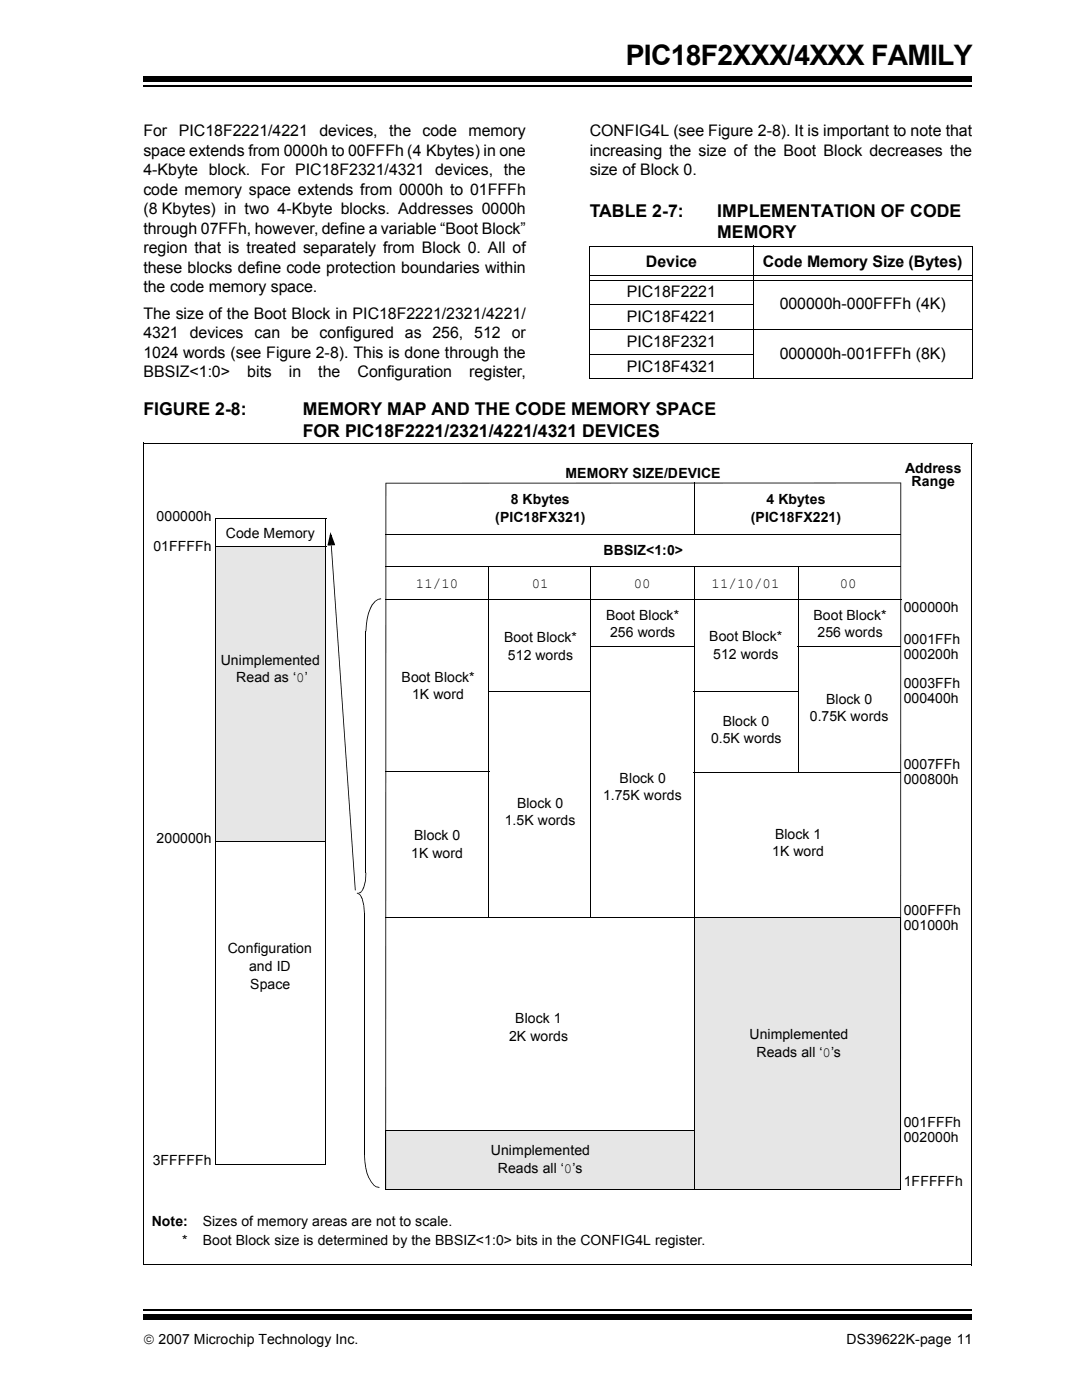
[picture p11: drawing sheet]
<svg xmlns="http://www.w3.org/2000/svg" width="216mm" height="279mm" viewBox="0 0 216 279" stroke-linecap="round" stroke-linejoin="round" font-family="sans-serif">
<defs><g id="words">
<text font-size="5.6" x="124.7" y="13">PIC18F2XXX/4XXX FAMILY</text>
<g font-size="3.5">
<text x="117.5" y="43.3">TABLE 2-7:</text>
<text x="142.9" y="47.5">MEMORY</text>
<text x="142.9" y="43.3">IMPLEMENTATION OF CODE</text>
<text x="28.6" y="82.8">FIGURE 2-8:</text>
<text x="60.3" y="82.8">MEMORY MAP AND THE CODE MEMORY SPACE</text>
<text x="60.3" y="87">FOR PIC18F2221/2321/4221/4321 DEVICES</text>
</g>
<g font-size="3.2">
<text x="28.6" y="27.2">For</text>
<text x="35.6" y="27.2">PIC18F2221/4221</text>
<text x="63.6" y="27.2">devices,</text>
<text x="77.5" y="27.2">the</text>
<text x="84.2" y="27.2">code</text>
<text x="93.3" y="27.2">memory</text>
<text x="117.5" y="27.2">CONFIG4L (see Figure 2-8). It is important to note that</text>
<text x="28.6" y="31.1">space extends from 0000h to 00FFFh (4 Kbytes) in one</text>
<text x="28.6" y="34.9">4-Kbyte block. For PIC18F2321/4321 devices, the</text>
<text x="117.5" y="31.1">increasing the size of the Boot Block decreases the</text>
<text x="117.5" y="34.9">size of Block 0.</text>
<text x="28.6" y="38.8">code memory space extends from 0000h to 01FFFh</text>
<text x="28.6" y="42.7">(8 Kbytes) in two 4-Kbyte blocks. Addresses 0000h</text>
<text x="28.6" y="46.6">through 07FFh, however, define a variable ìBoot Blockî</text>
<text x="28.6" y="50.5">region that is treated separately from Block 0. All of</text>
<text x="128.7" y="53.3">Device</text>
<text x="152" y="53.3">Code Memory Size (Bytes)</text>
<text x="28.6" y="54.4">these blocks define code protection boundaries within</text>
<text x="28.6" y="58.2">the code memory space.</text>
<text x="124.8" y="59.3">PIC18F2221</text>
<text x="28.6" y="63.5">The size of the Boot Block in PIC18F2221/2321/4221/</text>
<text x="124.8" y="64.2">PIC18F4221</text>
<text x="155.3" y="61.6">000000h-000FFFh (4K)</text>
<text x="28.6" y="67.4">4321 devices can be configured as 256, 512 or</text>
<text x="28.6" y="71.3">1024 words (see Figure 2-8). This is done through the</text>
<text x="124.8" y="69.2">PIC18F2321</text>
<text x="155.3" y="71.6">000000h-001FFFh (8K)</text>
<text x="28.6" y="75.1">BBSIZ&lt;1:0&gt;</text>
<text x="49.3" y="75.1">bits</text>
<text x="57.5" y="75.1">in</text>
<text x="63.4" y="75.1">the</text>
<text x="71.2" y="75.1">Configuration</text>
<text x="93.5" y="75.1">register,</text>
<text x="124.8" y="74.1">PIC18F4321</text>
</g>
<g font-size="2.8">
<text x="112.6" y="95.2">MEMORY SIZE/DEVICE</text>
<text x="180.3" y="94.3">Address</text>
<text x="101.8" y="100.5">8 Kbytes</text>
<text x="152.7" y="100.5">4 Kbytes</text>
<text x="181.6" y="96.9">Range</text>
<text x="31.2" y="103.8">000000h</text>
<text x="45" y="107.1">Code Memory</text>
<text x="98.6" y="104.1">(PIC18FX321)</text>
<text x="149.6" y="104.1">(PIC18FX221)</text>
<text x="30.6" y="109.8">01FFFFh</text>
<text x="120.2" y="110.6">BBSIZ&lt;1:0&gt;</text>
<text x="82.8" y="117.2">11/10</text>
<text x="105.9" y="117.2">01</text>
<text x="126.2" y="117.2">00</text>
<text x="141.8" y="117.2">11/10/01</text>
<text x="167.3" y="117.2">00</text>
<text x="120.7" y="123.5">Boot Block*</text>
<text x="162.1" y="123.5">Boot Block*</text>
<text x="180" y="122">000000h</text>
<text x="100.4" y="127.9">Boot Block*</text>
<text x="101.2" y="131.5">512 words</text>
<text x="121.5" y="127">256 words</text>
<text x="141.3" y="127.8">Boot Block*</text>
<text x="142.1" y="131.4">512 words</text>
<text x="162.9" y="127">256 words</text>
<text x="180" y="128.4">0001FFh</text>
<text x="180" y="131.3">000200h</text>
<text x="44" y="132.5">Unimplemented</text>
<text x="47.1" y="136">Read as ë0í</text>
<text x="80" y="135.9">Boot Block*</text>
<text x="180" y="137.1">0003FFh</text>
<text x="82.1" y="139.4">1K word</text>
<text x="161.3" y="143.8">0.75K words</text>
<text x="164.6" y="140.3">Block 0</text>
<text x="180" y="140.1">000400h</text>
<text x="141.6" y="148.2">0.5K words</text>
<text x="144" y="144.6">Block 0</text>
<text x="180" y="153.2">0007FFh</text>
<text x="103" y="161">Block 0</text>
<text x="120.1" y="159.6">1.75K words</text>
<text x="123.4" y="156">Block 0</text>
<text x="180" y="156.2">000800h</text>
<text x="31.2" y="167.9">200000h</text>
<text x="82.5" y="167.5">Block 0</text>
<text x="100.5" y="164.4">1.5K words</text>
<text x="154.4" y="167.1">Block 1</text>
<text x="81.9" y="171">1K word</text>
<text x="153.8" y="170.6">1K word</text>
<text x="180" y="182.4">000FFFh</text>
<text x="180" y="185.4">001000h</text>
<text x="45.4" y="190">Configuration</text>
<text x="49.6" y="193.5">and ID</text>
<text x="49.9" y="197.1">Space</text>
<text x="102.7" y="203.9">Block 1</text>
<text x="101.4" y="207.4">2K words</text>
<text x="149.3" y="207.1">Unimplemented</text>
<text x="150.7" y="210.7">Reads all ë0ís</text>
<text x="180" y="224.6">001FFFh</text>
<text x="180" y="227.7">002000h</text>
<text x="30.4" y="232.3">3FFFFFh</text>
<text x="97.8" y="230.2">Unimplemented</text>
<text x="99.2" y="233.8">Reads all ë0ís</text>
<text x="180" y="236.3">1FFFFFh</text>
<text x="30.2" y="244.3">Note:</text>
<text x="40.4" y="244.3">Sizes of memory areas are not to scale.</text>
<text x="36.3" y="248.2">*</text>
<text x="40.4" y="248.2">Boot Block size is determined by the BBSIZ&lt;1:0&gt; bits in the CONFIG4L register.</text>
<text x="28.6" y="267.8">© 2007 Microchip Technology Inc.</text>
<text x="168.7" y="267.8">DS39622K-page 11</text>
</g>
</g></defs>
<path d="M28.6 261h165.1" fill="none" stroke="#000" stroke-width=".34"/>
<path d="M28.6 262h165.1v1.1h-165.1z" fill="#000"/>
<path d="M28.6 14.8h165.1v5.5h-165.1z" fill="#fff"/>
<path d="M28.6 17.1h165.1" fill="none" stroke="#000" stroke-width=".34"/>
<path d="M28.6 15.2h165.1v1.1h-165.1z" fill="#000"/>
<path d="M117.4 49.1h76.4M117.5 49.1v26.3M117.6 54.9h76M117.6 55.8h76M150 48.9v26.7M193.7 49.1v26.3M117.4 60.7h32.7M117.4 65.6h76.4M117.4 70.6h32.7M117.4 75.5h76.4" fill="none" stroke="#000" stroke-width=".2"/>
<path d="M43 109h21.9v58.7h-21.9z" fill="#e6e6e6"/>
<path d="M43 109h22M43 103.3h22M43 103.3v128.8M64.9 103.3v128.9M72.9 125.9v48M42.9 167.7h22M72.6 182.1v48M42.9 232.1h22" fill="none" stroke="#000" stroke-width=".2"/>
<g fill="#000">
<path d="M43.1 108.9l.1 .2zM65.8 106l1 2.7-.4-.2-.7-1.8 .3-.1-.4 2-.3-.1 .7-.1v.3h-.8zM66 108.4l.5-.1v.4h-.5zM74.7 119.8l.6-.4 .1 .1-.6 .4zM75.3 119.4l.6-.1v.1l-.5 .1zM74.7 119.8l.1 .1-.5 .6a8.8 8.8 0 0 0-1.2 4.1l-.1 1.3h-.2a9.6 9.6 0 0 1 1.4-5.5zM65.9 108.7h.2l4.8 68.8h-.2zM71.1 177.9l.3 .2a1.45 1.45 0 0 1 .9 1.1h-.2l-.5-.8-.5-.3zM71.4 177.9l.3-.1 .1 .2-.3 .1zM71.7 177.9l.3-.3 .1 .2-.3 .2zM72.1 179.2h.2l.3 1.3h-.2zM72.8 173.9h.2a5.9 5.9 0 0 1-.9 3.9l-.1-.2 .4-.8 .3-1.3z"/>
<path d="M72.4 180.5h.2l.1 1.6h-.2zM72.5 230.1h.2l.1 1.4h-.2zM72.6 231.5h.2l.1 1.2h-.1zM72.8 232.7h.1l.3 1.1 .8 1.7 .5 .6 .5 .4 .6 .1v.2a2.58 2.58 0 0 1-2.2-2l-.4-1z"/>
</g>
<path d="M65.9 106.7l.6 1.8-1.1 .1z" fill="#000"/>
<path d="M138.3 182.9h41.1v54.1h-41.1z" fill="#e6e6e6"/>
<path d="M138.3 182.9h41.2M138.3 182.8v54.2M179.4 182.9v54.2M138.2 237h41.2" fill="none" stroke="#000" stroke-width=".2"/>
<path d="M76.8 225.4h61.5v11.6h-61.5z" fill="#e6e6e6"/>
<g fill="none" stroke="#000" stroke-width=".2">
<path d="M28.7 88.3h165M28.7 88.2v163.9M138.3 96.2v10.4M193.6 88.3v163.9M76.8 112.9h102.7M76.9 106.6h102.6M76.9 119.4h102.6M97.3 112.9v70.1M117.6 112.9v70.1M138.3 113v74.5M159 113.1v40.9M97.4 137.8h20.3"/>
<path d="M117.8 128.9h20.7M138.3 137.8h20.7M158.9 128.9h20.5M76.9 153.8h20.7M138.3 153.9h41.1M76.9 182.9h61.4M76.7 237h61.6M76.8 225.4h61.6M76.8 225.3v11.7M138.3 225.4v11.7M28.6 252.1h165"/>
</g>
<g fill="#000">
<path d="M76.8 96.2h102.7v.2h-102.6zM76.7 112.8l.1 .2zM76.8 106.5l.1 .1zM76.8 119.3l.1 .2zM97.2 112.9h.2zM117.6 112.8l.1 .1zM138.2 106.6h.2zM138.2 112.9l.2 .1zM158.9 113l.2 .1zM97.3 137.8l.1 .1zM117.7 128.8l.1 .2zM138.2 137.8l.1 .1z"/>
<path d="M158.8 128.8l.1 .2zM76.8 153.8l.1 .1zM138.2 153.8l.1 .2zM76.8 182.8l.1 .2zM179.4 96.3l.1-.1v140.9h-.2z"/>
</g>
<path d="M76.9 96.3v140.7" fill="none" stroke="#000" stroke-width=".21"/>
<use href="#words"/>
</svg>
